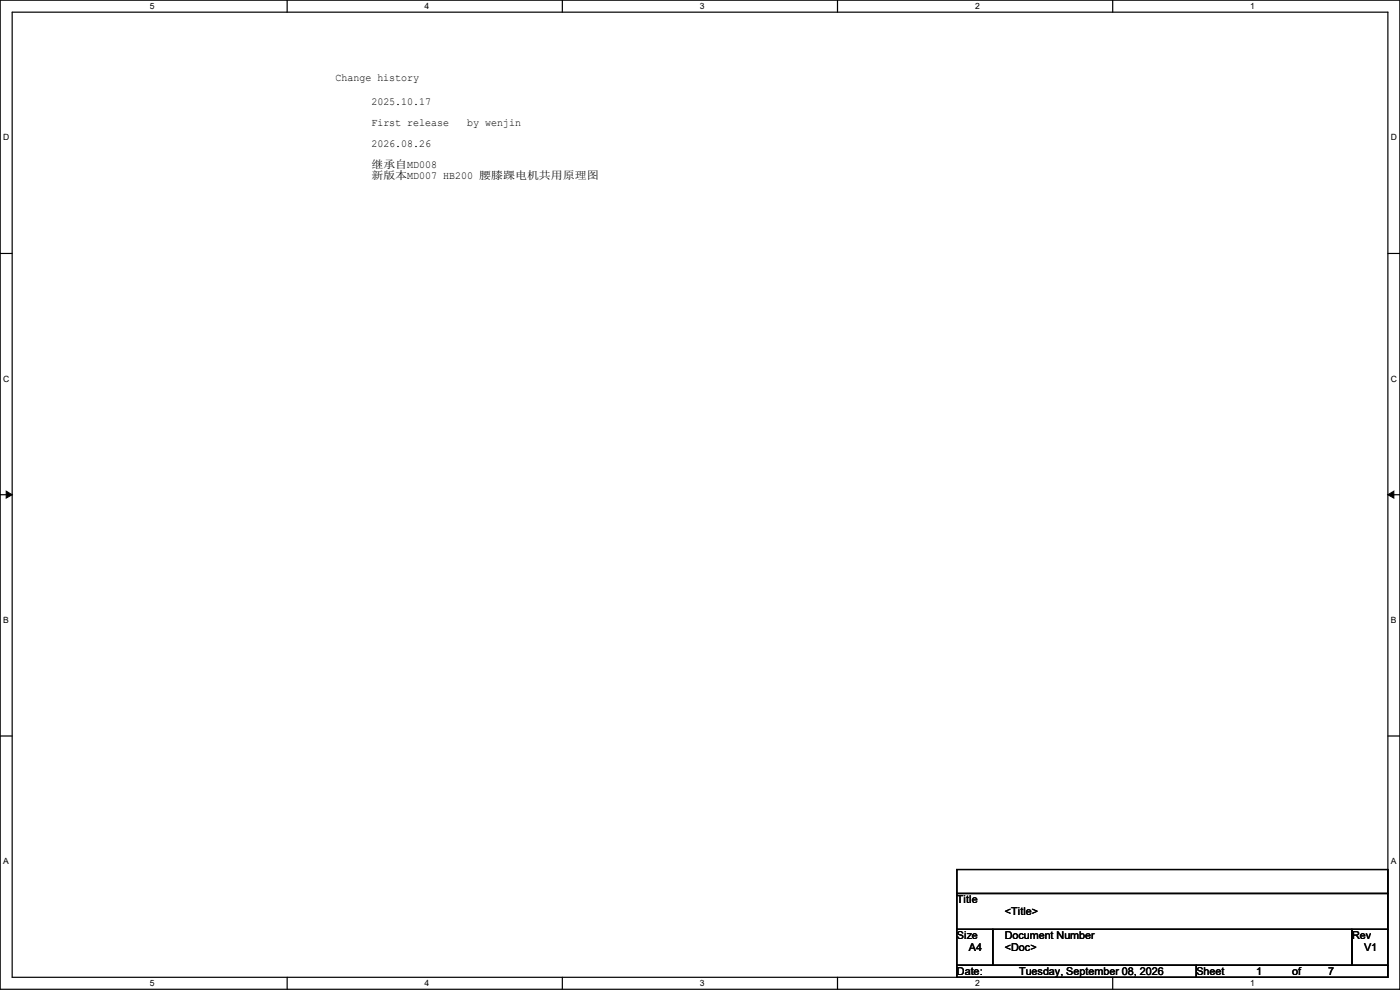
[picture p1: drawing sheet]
<svg xmlns="http://www.w3.org/2000/svg" width="297mm" height="210mm" viewBox="0 0 297 210" stroke-linecap="round" stroke-linejoin="round" font-family="sans-serif">
<defs><g id="words">
<g font-size="2.3">
<text x="71.2" y="17.1">Change history</text>
<text x="78.8" y="22.2">2025.10.17</text>
<text x="78.8" y="26.8">First release</text>
<text x="99.1" y="26.8">by wenjin</text>
<text x="78.8" y="31.1">2026.08.26</text>
<text x="78.8" y="35.7">继承自MD008</text>
<text x="78.8" y="38">新版本MD007 HB200 腰膝踝电机共用原理图</text>
<text x="203" y="191.6">Title</text>
<text x="213.2" y="194.1">&lt;Title&gt;</text>
<text x="203" y="199.2">Size</text>
<text x="205.5" y="201.8">A4</text>
<text x="213.2" y="199.2">Document Number</text>
<text x="213.2" y="201.8">&lt;Doc&gt;</text>
<text x="286.8" y="199.2">Rev</text>
<text x="289.4" y="201.8">V1</text>
<text x="203" y="206.8">Date:</text>
<text x="216.2" y="206.8">Tuesday, September 08, 2026</text>
<text x="253.8" y="206.8">Sheet</text>
<text x="266.5" y="206.8">1</text>
<text x="274.1" y="206.8">of</text>
<text x="281.7" y="206.8">7</text>
</g>
<g font-size="1.8">
<text x="31.8" y="1.9">5</text>
<text x="90.1" y="1.9">4</text>
<text x="148.5" y="1.9">3</text>
<text x="206.8" y="1.9">2</text>
<text x="265.2" y="1.9">1</text>
<text x=".7" y="29.8">D</text>
<text x="295.1" y="29.8">D</text>
<text x=".7" y="80.9">C</text>
<text x="295.1" y="80.9">C</text>
<text x=".7" y="132.1">B</text>
<text x="295.1" y="132.1">B</text>
<text x=".7" y="183.3">A</text>
<text x="295.1" y="183.3">A</text>
<text x="31.8" y="209.2">5</text>
<text x="90.1" y="209.2">4</text>
<text x="148.5" y="209.2">3</text>
<text x="206.8" y="209.2">2</text>
<text x="265.2" y="209.2">1</text>
</g>
</g></defs>
<path d="M0 0h297v209.8h-297zM2.6 2.6h291.8v204.7h-291.8z" fill="none" stroke="#000" stroke-width=".25"/>
<g fill="#fff">
<path d="M31.7 .3h1v2h-1z"/>
<path d="M31.7 207.6h1v2h-1z"/>
</g>
<path d="M60.9 0v2.6M60.9 207.3v2.5" fill="none" stroke="#000" stroke-width=".25"/>
<g fill="#fff">
<path d="M90.1 .3h1v2h-1z"/>
<path d="M90.1 207.6h1v2h-1z"/>
</g>
<path d="M119.3 0v2.6M119.3 207.3v2.5" fill="none" stroke="#000" stroke-width=".25"/>
<g fill="#fff">
<path d="M148.5 .3h.9v2h-.9z"/>
<path d="M148.5 207.6h.9v2h-.9z"/>
</g>
<path d="M177.7 0v2.6M177.7 207.3v2.5" fill="none" stroke="#000" stroke-width=".25"/>
<g fill="#fff">
<path d="M206.8 .3h1v2h-1z"/>
<path d="M206.8 207.6h1v2h-1z"/>
</g>
<path d="M236.1 0v2.6M236.1 207.3v2.5" fill="none" stroke="#000" stroke-width=".25"/>
<g fill="#fff">
<path d="M265.2 .3h1v2h-1z"/>
<path d="M265.2 207.6h1v2h-1z"/>
<path d="M.7 28.2h1.2v1.9h-1.2z"/>
<path d="M295.1 28.2h1.2v1.9h-1.2z"/>
<path d="M.7 79.3h1.2v2h-1.2z"/>
<path d="M295.1 79.3h1.2v2h-1.2z"/>
</g>
<path d="M0 53.8h2.6M294.4 53.8h2.6" fill="none" stroke="#000" stroke-width=".25"/>
<g fill="#fff">
<path d="M.7 130.5h1.2v2h-1.2z"/>
<path d="M295.1 130.5h1.1v2h-1.1z"/>
</g>
<path d="M0 104.9h2.6M294.4 104.9h2.6" fill="none" stroke="#000" stroke-width=".25"/>
<path d="M1.3 104.2l1.3 .7-1.3 .8zM294.4 104.9l1.3-.7v1.5z" fill="#000" stroke="#000" stroke-width=".21"/>
<g fill="#fff">
<path d="M.7 181.7h1.2v2h-1.2z"/>
<path d="M295.1 181.7h1.1v2h-1.1z"/>
</g>
<path d="M0 156.1h2.6M294.4 156.1h2.6M203 184.4h91.4v5.1h-91.4zM203 189.5h91.4v7.6h-91.4zM203 197.1h7.6v7.7h-7.6zM210.6 197.1h76.2v7.7h-76.2zM286.8 197.1h7.6v7.7h-7.6zM203 204.8h50.8v2.5h-50.8zM253.8 204.8h40.6v2.5h-40.6z" fill="none" stroke="#000" stroke-width=".25"/>
<use href="#words"/>
</svg>
